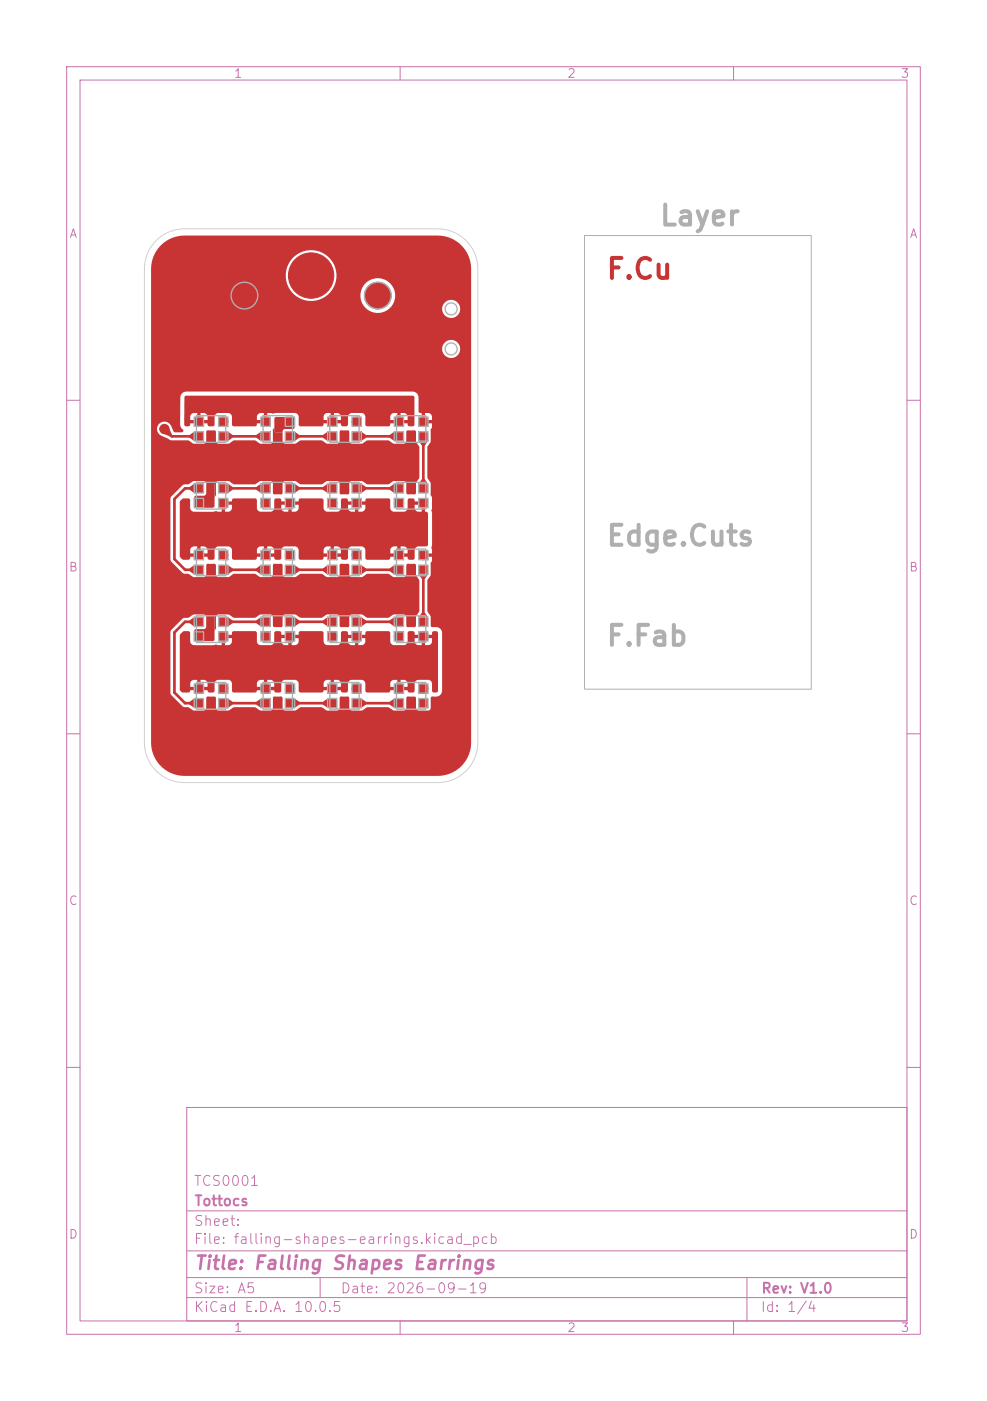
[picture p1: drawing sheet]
<svg xmlns="http://www.w3.org/2000/svg" width="148mm" height="210mm" viewBox="0 0 148 210" stroke-linecap="round" stroke-linejoin="round" font-family="sans-serif">
<defs><g id="words">
<g font-size="3" fill="#afafaf">
<text x="98.7" y="34.6">Layer</text>
<text x="90.7" y="82.6">Edge.Cuts</text>
<text x="90.7" y="97.6">F.Fab</text>
</g>
<text font-size="3" fill="#c83434" x="90.7" y="42.6">F.Cu</text>
<text font-size="2" fill="#c872ab" x="29" y="190.8">Title: Falling Shapes Earrings</text>
<g font-size="1.5" fill="#c872ab">
<text x="29" y="178.1">TCS0001</text>
<text x="29" y="184.1">Sheet:</text>
<text x="29.1" y="181.1">Tottocs</text>
<text x="29" y="186.8">File: falling-shapes-earrings.kicad_pcb</text>
<text x="29" y="197">KiCad E.D.A. 10.0.5</text>
<text x="29" y="194.2">Size: A5</text>
<text x="51" y="194.2">Date: 2026-09-19</text>
<text x="114" y="197">Id: 1/4</text>
<text x="114.1" y="194.2">Rev: V1.0</text>
</g>
<g font-size="1.3" fill="#c872ab">
<text x="35" y="12">1</text>
<text x="85" y="12">2</text>
<text x="135" y="12">3</text>
<text x="10.3" y="36">A</text>
<text x="136.3" y="36">A</text>
<text x="10.2" y="86">B</text>
<text x="136.2" y="86">B</text>
<text x="10.2" y="136">C</text>
<text x="136.2" y="136">C</text>
<text x="10.2" y="186">D</text>
<text x="136.2" y="186">D</text>
<text x="35" y="200">1</text>
<text x="85" y="200">2</text>
<text x="135" y="200">3</text>
</g>
</g></defs>
<g fill="none" stroke="#c872ab" stroke-width=".15">
<path d="M10 10h128v190h-128zM12 12h124v186h-124zM60 10v2M110 10v2M10 60h2M136 60h2M10 110h2M136 110h2M10 160h2M28 166h108v32h-108zM136 160h2M28 194.5h108"/>
<path d="M28 191.5h108M28 187.5h108M28 181.5h108M48 191.5v3M60 198v2M110 198v2M112 191.5v6.5"/>
</g>
<g fill="#c83434">
<path d="M62.8 104.7h1.4v1.4h-1.4z"/>
<path d="M62.8 102.5h1.4v1.4h-1.4z"/>
<path d="M59.1 104.7h1.4v1.4h-1.4z"/>
<path d="M59.1 102.5h1.4v1.4h-1.4z"/>
<path d="M52.8 104.7h1.4v1.4h-1.4z"/>
<path d="M52.8 102.5h1.4v1.4h-1.4z"/>
<path d="M49.1 104.7h1.4v1.4h-1.4z"/>
<path d="M49.1 102.5h1.4v1.4h-1.4z"/>
<path d="M29.1 72.5h1.4v1.4h-1.4z"/>
<path d="M29.1 74.7h1.4v1.4h-1.4z"/>
<path d="M32.8 72.5h1.4v1.4h-1.4z"/>
<path d="M32.8 74.7h1.4v1.4h-1.4z"/>
<path d="M49.1 72.5h1.4v1.4h-1.4z"/>
<path d="M49.1 74.7h1.4v1.4h-1.4z"/>
<path d="M52.8 72.5h1.4v1.4h-1.4z"/>
<path d="M52.8 74.7h1.4v1.4h-1.4z"/>
<path d="M62.8 64.7h1.4v1.4h-1.4z"/>
<path d="M62.8 62.5h1.4v1.4h-1.4z"/>
<path d="M59.1 64.7h1.4v1.4h-1.4z"/>
<path d="M59.1 62.5h1.4v1.4h-1.4z"/>
<path d="M42.8 104.7h1.4v1.4h-1.4z"/>
<path d="M42.8 102.5h1.4v1.4h-1.4z"/>
<path d="M39.1 104.7h1.4v1.4h-1.4z"/>
<path d="M39.1 102.5h1.4v1.4h-1.4z"/>
<path d="M32.8 64.7h1.4v1.4h-1.4z"/>
<path d="M32.8 62.5h1.4v1.4h-1.4z"/>
<path d="M29.1 64.7h1.4v1.4h-1.4z"/>
<path d="M29.1 62.5h1.4v1.4h-1.4z"/>
<path d="M42.8 84.7h1.4v1.4h-1.4z"/>
<path d="M42.8 82.5h1.4v1.4h-1.4z"/>
<path d="M39.1 84.7h1.4v1.4h-1.4z"/>
<path d="M39.1 82.5h1.4v1.4h-1.4z"/>
</g>
<circle cx="56.7" cy="44.3" r="2" fill="#c83434" stroke="#c83434" stroke-width=".15"/>
<g fill="#c83434">
<path d="M62.8 84.7h1.4v1.4h-1.4z"/>
<path d="M62.8 82.5h1.4v1.4h-1.4z"/>
<path d="M59.1 84.7h1.4v1.4h-1.4z"/>
<path d="M59.1 82.5h1.4v1.4h-1.4z"/>
<path d="M59.1 72.5h1.4v1.4h-1.4z"/>
<path d="M59.1 74.7h1.4v1.4h-1.4z"/>
<path d="M62.8 72.5h1.4v1.4h-1.4z"/>
<path d="M62.8 74.7h1.4v1.4h-1.4z"/>
<path d="M49.1 92.5h1.4v1.4h-1.4z"/>
<path d="M49.1 94.7h1.4v1.4h-1.4z"/>
<path d="M52.8 92.5h1.4v1.4h-1.4z"/>
<path d="M52.8 94.7h1.4v1.4h-1.4z"/>
<path d="M39.1 72.5h1.4v1.4h-1.4z"/>
<path d="M39.1 74.7h1.4v1.4h-1.4z"/>
<path d="M42.8 72.5h1.4v1.4h-1.4z"/>
<path d="M42.8 74.7h1.4v1.4h-1.4z"/>
<path d="M32.8 84.7h1.4v1.4h-1.4z"/>
<path d="M32.8 82.5h1.4v1.4h-1.4z"/>
<path d="M29.1 84.7h1.4v1.4h-1.4z"/>
<path d="M29.1 82.5h1.4v1.4h-1.4z"/>
<path d="M52.8 64.7h1.4v1.4h-1.4z"/>
<path d="M52.8 62.5h1.4v1.4h-1.4z"/>
<path d="M49.1 64.7h1.4v1.4h-1.4z"/>
<path d="M49.1 62.5h1.4v1.4h-1.4z"/>
</g>
<circle cx="36.7" cy="44.3" r="2" fill="#c83434" stroke="#c83434" stroke-width=".15"/>
<g fill="#c83434">
<path d="M32.8 104.7h1.4v1.4h-1.4z"/>
<path d="M32.8 102.5h1.4v1.4h-1.4z"/>
<path d="M29.1 104.7h1.4v1.4h-1.4z"/>
<path d="M29.1 102.5h1.4v1.4h-1.4z"/>
<path d="M29.1 92.5h1.4v1.4h-1.4z"/>
<path d="M29.1 94.7h1.4v1.4h-1.4z"/>
<path d="M32.8 92.5h1.4v1.4h-1.4z"/>
<path d="M32.8 94.7h1.4v1.4h-1.4z"/>
<path d="M59.1 92.5h1.4v1.4h-1.4z"/>
<path d="M59.1 94.7h1.4v1.4h-1.4z"/>
<path d="M62.8 92.5h1.4v1.4h-1.4z"/>
<path d="M62.8 94.7h1.4v1.4h-1.4z"/>
<path d="M52.8 84.7h1.4v1.4h-1.4z"/>
<path d="M52.8 82.5h1.4v1.4h-1.4z"/>
<path d="M49.1 84.7h1.4v1.4h-1.4z"/>
<path d="M49.1 82.5h1.4v1.4h-1.4z"/>
<path d="M42.8 64.7h1.4v1.4h-1.4z"/>
<path d="M42.8 62.5h1.4v1.4h-1.4z"/>
<path d="M39.1 64.7h1.4v1.4h-1.4z"/>
<path d="M39.1 62.5h1.4v1.4h-1.4z"/>
<path d="M39.1 92.5h1.4v1.4h-1.4z"/>
<path d="M39.1 94.7h1.4v1.4h-1.4z"/>
<path d="M42.8 92.5h1.4v1.4h-1.4z"/>
<path d="M42.8 94.7h1.4v1.4h-1.4z"/>
</g>
<g fill="#c83434" stroke="#c83434" stroke-width=".15">
<circle cx="46.7" cy="41.3" r="3.4"/>
<circle cx="49.8" cy="95.4" r=".7"/>
<circle cx="24.3" cy="71.3" r=".7"/>
<circle cx="61.2" cy="68.8" r=".7"/>
<circle cx="39.8" cy="75.4" r=".7"/>
<circle cx="43.5" cy="83.2" r=".7"/>
<circle cx="59.8" cy="75.4" r=".7"/>
<circle cx="46.7" cy="111.3" r=".7"/>
<circle cx="31.7" cy="89.3" r=".7"/>
<circle cx="39.8" cy="95.4" r=".7"/>
<circle cx="41.7" cy="108.8" r=".7"/>
<circle cx="69.6" cy="61.8" r=".7"/>
<circle cx="63.5" cy="103.2" r=".7"/>
<circle cx="24.3" cy="77.3" r=".7"/>
<circle cx="33.5" cy="103.2" r=".7"/>
<circle cx="69.6" cy="87.3" r=".7"/>
<circle cx="30.7" cy="42.8" r=".7"/>
<circle cx="24.3" cy="93.3" r=".7"/>
<circle cx="24.3" cy="99.3" r=".7"/>
<circle cx="69.6" cy="67.8" r=".7"/>
<circle cx="36.7" cy="111.3" r=".7"/>
<circle cx="69.6" cy="99.3" r=".7"/>
<circle cx="66.7" cy="111.3" r=".7"/>
<circle cx="23.6" cy="53.3" r=".7"/>
<circle cx="69.6" cy="81.3" r=".7"/>
<circle cx="42.7" cy="51.1" r=".7"/>
<circle cx="28.2" cy="47.3" r=".7"/>
<circle cx="33.5" cy="63.2" r=".7"/>
<circle cx="53.7" cy="53.3" r=".7"/>
<circle cx="36.2" cy="49.3" r=".7"/>
<circle cx="33.5" cy="83.2" r=".7"/>
<circle cx="56.7" cy="39.3" r=".7"/>
<circle cx="24.2" cy="38.8" r=".7"/>
<circle cx="63.5" cy="63.2" r=".7"/>
<circle cx="59.8" cy="95.4" r=".7"/>
<circle cx="33.7" cy="68.8" r=".7"/>
<circle cx="51.7" cy="108.8" r=".7"/>
<circle cx="53.5" cy="83.2" r=".7"/>
<circle cx="56.7" cy="111.3" r=".7"/>
<circle cx="39.4" cy="53.3" r=".7"/>
<circle cx="61.2" cy="89.3" r=".7"/>
<circle cx="63.5" cy="83.2" r=".7"/>
<circle cx="53.5" cy="103.2" r=".7"/>
<circle cx="53.5" cy="63.2" r=".7"/>
<circle cx="66.7" cy="39.3" r=".7"/>
<circle cx="49.8" cy="75.4" r=".7"/>
<circle cx="69.6" cy="49.3" r=".7"/>
<circle cx="43.5" cy="103.2" r=".7"/>
<circle cx="27.7" cy="57.8" r=".7"/>
<circle cx="59.2" cy="79.3" r=".7"/>
<circle cx="56.7" cy="60.8" r=".7"/>
<circle cx="30.7" cy="99.3" r=".7"/>
<circle cx="59.7" cy="60.8" r=".7"/>
<circle cx="32.2" cy="60.8" r=".7"/>
<circle cx="33.7" cy="78.8" r=".7"/>
<circle cx="63.2" cy="79.3" r=".7"/>
<circle cx="59.2" cy="99.3" r=".7"/>
<circle cx="33.7" cy="99.3" r=".7"/>
<circle cx="30.7" cy="78.8" r=".7"/>
<circle cx="62.8" cy="99.3" r=".7"/>
<circle cx="34.7" cy="60.8" r=".7"/>
<circle cx="24.7" cy="64.3" r=".7"/>
<circle cx="56.7" cy="44.3" r=".7"/>
</g>
<g fill="none" stroke="#c83434" stroke-width=".4">
<path d="M24.7 64.3l1.1 1.1h4M29.8 73.2h-2l-1.6 1.6v9l1.6 1.6h2M33.5 73.2h6.3M33.5 65.4h6.3M43.5 73.2h6.3M43.5 65.4h6.3M53.5 73.2h6.3M53.5 65.4h6.3M63.5 65.4v7.8M29.8 93.2h-2l-1.6 1.6v9l1.6 1.6h2M33.5 85.4h6.3M33.5 93.2h6.3"/>
<path d="M43.5 85.4h6.3M43.5 93.2h6.3M53.5 85.4h6.3M53.5 93.2h6.3M63.5 85.4v7.8M33.5 105.4h6.3M43.5 105.4h6.3M53.5 105.4h6.3"/>
</g>
<g fill="#c83434">
<path d="M41.2 62.6l.2-.1h2.7l.1 .3-.1 1.4-.2 .1h-1.3l-.4 .5h-.9l-.1-.2z"/>
<path d="M27.7 59.4l34.2-.1 .2 .1 .1 4.2-.1 .2-.8 .1-.2-.2v-.2h-2.6a.32 .32 0 0 1-.3 .4h-3.2l-.2-.2v-1.3h3.7v.6h2.6l-.1-.8-.3-.3h-.6v1.1h-.5v-1.1l-.8 .1-.3 .4h-3.7l-.1-.2-.4-.3h-1.6a.57 .57 0 0 0-.5 .5v1.3l-.2 .2h-.6a.32 .32 0 0 1-.3-.4h-2.6a.32 .32 0 0 1-.3 .4h-3.2l-.2-.2v-1.3h3.7v.6h2.6l-.1-.8-.3-.3h-.6v1.1h-.5v-1.1l-.8 .1-.3 .4h-3.7a.72 .72 0 0 0-.9-.5h-2.5l-.5 .1-.8-.1-.1 1.3-.4 .3h-1.1a.32 .32 0 0 1-.3 .4h-3.2l-.2-.2v-1.3h3.7v.6h1l.1-.1v-1l-.8 .1-.3 .4h-3.7l-.1-.2-.4-.3h-1.6a.57 .57 0 0 0-.5 .5v1.3l-.2 .2h-.6a.32 .32 0 0 1-.3-.4h-2.6a.32 .32 0 0 1-.3 .4h-.3a.32 .32 0 0 1-.3-.5v-1h.9v.6h2.6v-.6l-.2-.4-.8-.1v1.1h-.5v-1.1h-.6a.59 .59 0 0 0-.5 .5h-.9l.1-2.8z"/>
<path d="M31 72.4l.2-.1h.7l.2 .2v3.5l-.2 .1h-2.7l-.1-.2 .1-1.5 .2-.1h1.3l.1-.1 .1-.3z"/>
<path d="M27 95.1l.6-.5 .9 .1v1.5a.63 .63 0 0 0 .8 .5h2.6l.5-.1 .8 .1v-.9h.5v.9h.6l.4-.2 .1-.3v-.5l-1.6 .1 .1-.2 .4-.4h1.1v-.4l.3-.2h3.2l.2 .2v1.4a.57 .57 0 0 0 .5 .5h1.6a.56 .56 0 0 0 .5-.5h1.1l.2 .4 .3 .1h1.6l.4-.2 .1-.3v-.5h-1.1v1h-.5v-1h-1v.5h-1.1v-1.4l.3-.2 .7 .1 .1 .5h2.6v-.4l.3-.2h3.2l.2 .2v1.4a.57 .57 0 0 0 .5 .5h1.6a.56 .56 0 0 0 .5-.5h1.1l.1 .3 .3 .2h1.7a.59 .59 0 0 0 .5-.5v-.5h-1.1v1h-.5v-1h-1v.5h-1.1v-1.4l.2-.2h.7l.2 .2v.4h2.6v-.4l.2-.2h3.3l.2 .2v1.4a.57 .57 0 0 0 .5 .5h1.6a.56 .56 0 0 0 .5-.5h1.1l.1 .3 .3 .2h1.7a.55 .55 0 0 0 .5-.5v-.5h-1.1v1h-.5v-1h-1v.5h-1.1v-1.4l.2-.2h.7l.2 .2v.4h2.6v-.4l.3-.2h.4l.2 .2v8.8l-.3 .2-.6-.1v-1.3l-.3-.4-.2-.1h-1.6a.57 .57 0 0 0-.5 .5v1.2l-.2 .2h-.7l-.2-.3h-2.6l-.1 .2-.2 .1h-3.1l-.3-.2v-1.2h3.7v.6h2.6v-.6l-.1-.2-.3-.3h-.6v1.1h-.5v-1.1l-.8 .1-.3 .4h-3.7l-.1-.2-.4-.3h-1.6a.57 .57 0 0 0-.5 .5v1.2l-.3 .2h-.6l-.2-.3h-2.6l-.1 .2-.2 .1h-3.2l-.2-.2v-1.2h3.7v.6h2.6v-.6l-.1-.2-.3-.3h-.6v1.1h-.5v-1.1l-.8 .1-.3 .4h-3.7l-.3-.4-.2-.1h-1.6l-.3 .1-.2 .4v1.2l-.2 .2h-.7l-.2-.3h-2.6l-.1 .2-.2 .1h-3.1l-.3-.2v-1.2h3.7v.6h2.6v-.6l-.1-.2-.3-.3h-.6v1.1h-.5v-1.1l-.8 .1-.3 .4h-3.7l-.1-.2-.4-.3h-1.6l-.3 .1-.2 .4v1.2l-.2 .2h-.7l-.2-.3h-2.6l-.2 .3h-.9l-.4-.3v-1.1h1.5v.6h2.6v-.6l-.2-.4-.8-.1v1.1h-.5v-1.1l-.8 .1-.3 .4h-1.5v-7.1z"/>
<path d="M31 92.4l.2-.1h.7l.2 .2v3.5l-.2 .1h-2.7l-.1-.2 .1-1.5 .2-.1h1.3l.1-.1 .1-.3z"/>
<path d="M27 75.1l.5-.4 1 .1v1.4a.68 .68 0 0 0 .9 .5h2.5l.5-.1 .8 .1v-.9h.5v.9h.6l.4-.2 .1-.3v-.5l-1.6 .1 .1-.2 .4-.4h1.1a.32 .32 0 0 1 .3-.5h3.2l.2 .2v1.3a.57 .57 0 0 0 .5 .5h1.6a.56 .56 0 0 0 .5-.5h1.1l.2 .4 .3 .1h1.6l.4-.2 .1-.3v-.5h-1.1v1h-.5v-1h-1v.5h-1.1v-1.2l.2-.3h.7l.2 .2v.3h2.6a.32 .32 0 0 1 .3-.5h3.2l.2 .2v1.3a.57 .57 0 0 0 .5 .5h1.6a.56 .56 0 0 0 .5-.5h1.1l.2 .4a1.84 1.84 0 0 0 1.3 .1h.6a.55 .55 0 0 0 .5-.5v-.5h-1.1v1h-.5v-1h-1v.5h-1.1v-1.2l.2-.3h.6l.2 .1 .1 .4h2.6a.32 .32 0 0 1 .3-.5h3.2l.2 .2v1.3a.57 .57 0 0 0 .5 .5h1.7l.3-.2 .1-.3h1.1l.2 .4 .8 .1v-.9l-.1-.1h-.9v.5h-1.1v-1.3l.2-.2h.6a.32 .32 0 0 1 .3 .5h1.2l.3 .4v1.1h.3l.2 .2v4.7l-.2 .3h-1.3l-.3 .1-.2 .4v1.3l-.2 .2h-.6a.32 .32 0 0 1-.3-.4h-2.6v.2l-.3 .2h-3.1l-.3-.2v-1.3h3.7v.6h2.6v-.6l-.2-.4-.8-.1v1.1h-.5v-1.1h-.6a.59 .59 0 0 0-.5 .5h-3.7l-.1-.2-.4-.3h-1.7l-.2 .1-.2 .4v1.3l-.2 .2h-.6a.32 .32 0 0 1-.3-.4h-2.6v.2l-.3 .2h-3.1l-.3-.2v-1.3h3.7v.6h2.6v-.6l-.2-.4-.8-.1v1.1h-.5v-1.1h-.6a.59 .59 0 0 0-.5 .5h-3.7l-.1-.2-.4-.3h-1.6l-.3 .1-.2 .4v1.2l-.2 .3h-.7l-.2-.2v-.2h-2.6a.32 .32 0 0 1-.3 .4h-3.2l-.2-.2v-1.3h3.7v.6h2.6l-.1-.8-.3-.3h-.6v1.1h-.5v-1.1l-.8 .1-.3 .4h-3.7l-.1-.2-.4-.3h-1.6a.57 .57 0 0 0-.5 .5v1.2l-.2 .3h-.7l-.2-.2v-.2h-2.6a.32 .32 0 0 1-.3 .4h-.7l-.4-.3-.1-.2v-1h1.5v.6h2.6v-.6l-.2-.4-.8-.1v1.1h-.5v-1.1l-.8 .1-.3 .4h-1.5v-7.1z"/>
<path d="M24.3 36.6l.5-.4 1.1-.6 1.8-.3h37.9l1.3 .2 1.1 .4 1 .7 1.1 1.4 .4 1.1 .2 1.2v71l-.2 1.2-.2 .6-.5 1.1-.8 .8-1 .7-.6 .3-1.8 .3h-37.9l-1.2-.1-.6-.2-1.1-.6-.9-.8-.7-.9-.2-.6-.3-1.8v-47.1h.9a1.11 1.11 0 0 0 .6 1.1l1.5 .7h2.5l.8 .5h1.6l.3-.2 .1-1.7 .2-.1h.9l.3 .2v1.4l.2 .4h1.6l.9-.5h3.1l.8 .5h1.6l.2-.1 .1-.3v-1.6l.2-.5v-1.2l.2-.3-.1 .3v1.9l.2 .1h.8l.2-.2v1.5l.2 .4h1.6l.9-.5h3.1l.9 .5h1.6l.2-.4v-1.4l.1-.1 .2-.1h.9l.2 .1 .1 1.5 .2 .4h1.6l.9-.5h3.1l.8 .5h1.6l.3-.2 .1-1.7 .2-.1h.9l.2 .1 .1 .1v1.6l.5 .7v4.6l-.5 .8v1.5l-.2 .2h-1l-.2-.1-.1-1.6-.3-.3h-1.6l-.8 .5h-3.1l-.8-.5h-1.7l-.2 .4v1.4l-.2 .2h-.1h-.9l-.2-.1-.1-1.6-.3-.3h-1.6l-.8 .5h-3.1l-.8-.5h-1.7l-.2 .4v1.4l-.2 .2h-.1h-.9l-.2-.1-.1-1.5-.2-.4h-1.7l-.8 .5h-3.1l-.8-.5h-1.6l-.2 .1-.1 .3v1.7l-.2 .4v1.2l-.2 .3 .2-.2-.1-3.4-.2-.2h-.7l-.3 .3-.1-.4-.2-.1-1.7 .1a1.32 1.32 0 0 1-1.3 .4l-1.9 1.8-.1 .3v9.2l.1 .3 1.8 1.8h.8l.8 .5h1.6l.2-.4 .1-1.5 .2-.1h.9l.3 .2v1.4l.2 .4h1.6l.9-.5h3.1l.8 .5h1.6l.3-.2 .1-1.7 .2-.1h.9l.3 .2v1.4l.2 .4h1.6l.9-.5h3.1l.8 .5h1.6l.3-.2 .1-1.7 .2-.1h.9l.3 .2v1.4l.2 .4h1.6l.9-.5h3.1l.8 .5h1.6l.3-.2 .1-1.7 .2-.1h.9l.3 .2v1.6l.5 .7v4.6l-.5 .8v1.4l-.2 .2h-1l-.2-.1-.1-1.5-.3-.3h-1.6l-.8 .5h-3.1l-.8-.5h-1.7l-.2 .4v1.3l-.1 .1-.2 .1h-.9l-.2-.1-.1-1.5-.3-.3h-1.6l-.8 .5h-3.1l-.8-.5h-1.7l-.2 .4v1.3l-.1 .1-.2 .1h-.9l-.2-.1-.1-1.4-.2-.4h-1.7l-.8 .5h-3.1l-.8-.5h-1.6l-.2 .1-.1 .3v1.7l-.2 .4v1.2l-.2 .3 .2-.2v-3.3l-.2-.3h-.8l-.3 .3v-.3l-.2-.2h-1.6l-.9 .5h-.7l-1.8 1.8-.1 .3v9.4l1.8 1.8 .9 .1 .8 .5h1.5l.2-.1 .1-.3v-1.5l.2-.2h.9a.26 .26 0 0 1 .4 .3v1.4l.2 .4h1.7l.8-.5h3.1l.8 .5h1.6l.2-.1 .1-.3v-1.5a.32 .32 0 0 1 .5-.2h.6a.26 .26 0 0 1 .4 .3v1.4l.1 .3 .2 .1h1.6l.8-.5h3.1l.9 .5h1.6l.2-.2v-1.7l.2-.2h1l.2 .1 .1 1.6 .2 .4h1.7l.8-.5h3.1l.8 .5h1.6l.2-.1 .1-.2v-1.6a.32 .32 0 0 1 .5-.2h.6a.26 .26 0 0 1 .4 .3v1.4l.1 .3 .2 .1h1.5l.3-.1 .1-.2v-1.6a.33 .33 0 0 1 .5-.2l.8-.1 .3-.3 .1-.4v-8.7a.88 .88 0 0 0-.9-.9h-.5l-.3-.1v-1.5l-.5-.8v-4.6l.5-.8v-1.7l.2-.5v-.5l-1.1-.1a.25 .25 0 0 1-.2-.2 .25 .25 0 0 1 .3-.2h1l-.1-.9 .1-.5v-4.6l-.1-.5 .1-.3v-1.6l-.2-.5v-1.7l-.5-.8v-4.6l.5-.8v-1.7l.2-.5v-.5l-1.2-.1-.3-.3-.1-.2 1.6 .1v-.6l-.3-.4-.8-.1v1h-.5v-1h-.3l-.1-.2v-2.2a.91 .91 0 0 0-.9-.8h-34a.88 .88 0 0 0-.9 .9v4l.2 .6a.32 .32 0 0 1 .2 .3 .32 .32 0 0 1-.1 .3h-1.2l-.6-1.2a1.11 1.11 0 0 0-1.1-.4 1.11 1.11 0 0 0-.8 1h-.9v-11.8h43.6l.1 .3a1.36 1.36 0 0 0 2.2 .6 1.36 1.36 0 0 0-.5-2.3 1.36 1.36 0 0 0-1.8 1.4h-43.6v-11.3h20.2v.5a3.8 3.8 0 0 0 2.3 3.2 3.8 3.8 0 0 0 4-.7h4.9v.4a2.61 2.61 0 0 0 1.6 2.2 2.58 2.58 0 0 0 2.5-.3h8.1v.1a1.35 1.35 0 0 0 2.2 .9 1.35 1.35 0 0 0-.3-2.3 1.35 1.35 0 0 0-1.9 1.3h-8.1a2.61 2.61 0 0 0-.3-4.4 2.61 2.61 0 0 0-3.8 2.1h-4.9l.2-.2a3.8 3.8 0 0 0-1.2-6.1 3.8 3.8 0 0 0-5.3 3.3h-20.2v-1.4l.3-1.2 .5-1z"/>
<path d="M53.5 105.4l.7-.7 .7 .5v.4l-.7 .5z"/>
<path d="M58.4 105.2l.7-.5 .7 .7-.7 .7-.7-.5z"/>
<path d="M43.5 105.4l.7-.7 .7 .5v.4l-.7 .5z"/>
<path d="M48.4 105.2l.7-.5 .7 .7-.7 .7-.7-.5z"/>
<path d="M28.4 73l.7-.5 .7 .7-.7 .7-.7-.5z"/>
<path d="M28.4 85.2l.7-.5 .7 .7-.7 .7-.7-.5z"/>
<path d="M33.5 73.2l.7-.7 .7 .5v.4l-.7 .5z"/>
<path d="M38.4 73l.7-.5 .7 .7-.7 .7-.7-.5z"/>
<path d="M48.4 73l.7-.5 .7 .7-.7 .7-.7-.5z"/>
<path d="M43.5 73.2l.7-.7 .7 .5v.4l-.7 .5z"/>
<path d="M53.5 73.2l.7-.7 .7 .5v.4l-.7 .5z"/>
<path d="M58.4 73l.7-.5 .7 .7-.7 .7-.7-.5z"/>
<path d="M63.5 65.4l.7 .7-.5 .7h-.4l-.5-.7z"/>
<path d="M63.3 71.8h.4l.5 .7-.7 .7-.7-.7z"/>
<path d="M58.4 65.2l.7-.5 .7 .7-.7 .7-.7-.5z"/>
<path d="M53.5 65.4l.7-.7 .7 .5v.4l-.7 .5z"/>
<path d="M38.4 105.2l.7-.5 .7 .7-.7 .7-.7-.5z"/>
<path d="M33.5 105.4l.7-.7 .7 .5v.4l-.7 .5z"/>
<path d="M33.5 65.4l.7-.7 .7 .5v.4l-.7 .5z"/>
<path d="M38.4 65.2l.7-.5 .7 .7-.7 .7-.7-.5z"/>
<path d="M24.7 64.3l.6-.2 .5 1-.3 .3-1.1-.4z"/>
<path d="M28.4 65.2l.7-.5 .7 .7-.7 .7-.7-.5z"/>
<path d="M43.5 85.4l.7-.7 .7 .5v.4l-.7 .5z"/>
<path d="M48.4 85.2l.7-.5 .7 .7-.7 .7-.7-.5z"/>
<path d="M38.4 85.2l.7-.5 .7 .7-.7 .7-.7-.5z"/>
<path d="M33.5 85.4l.7-.7 .7 .5v.4l-.7 .5z"/>
<path d="M63.5 85.4l.7 .7-.5 .7h-.4l-.5-.7z"/>
<path d="M63.3 91.8h.4l.5 .7-.7 .7-.7-.7z"/>
<path d="M53.5 85.4l.7-.7 .7 .5v.4l-.7 .5z"/>
<path d="M58.4 85.2l.7-.5 .7 .7-.7 .7-.7-.5z"/>
<path d="M48.4 93l.7-.5 .7 .7-.7 .7-.7-.5z"/>
<path d="M43.5 93.2l.7-.7 .7 .5v.4l-.7 .5z"/>
<path d="M53.5 93.2l.7-.7 .7 .5v.4l-.7 .5z"/>
<path d="M58.4 93l.7-.5 .7 .7-.7 .7-.7-.5z"/>
<path d="M48.4 65.2l.7-.5 .7 .7-.7 .7-.7-.5z"/>
<path d="M43.5 65.4l.7-.7 .7 .5v.4l-.7 .5z"/>
<path d="M28.4 105.2l.7-.5 .7 .7-.7 .7-.7-.5z"/>
<path d="M28.4 93l.7-.5 .7 .7-.7 .7-.7-.5z"/>
<path d="M38.4 93l.7-.5 .7 .7-.7 .7-.7-.5z"/>
<path d="M33.5 93.2l.7-.7 .7 .5v.4l-.7 .5z"/>
</g>
<path d="M87.7 35.3h34v68h-34z" fill="none" stroke="#afafaf" stroke-width=".15"/>
<g fill="none" stroke="#afafaf" stroke-width=".2">
<path d="M29.1 72.5h1.4v1.4h-1.4zM29.1 74.7h1.4v1.4h-1.4zM29.1 64.7h1.4v1.4h-1.4zM29.1 62.5h1.4v1.4h-1.4zM29.5 72.3h4.4v4h-4.4zM29.5 62.3h4.4v4h-4.4zM32.8 72.5h1.4v1.4h-1.4zM32.8 74.7h1.4v1.4h-1.4zM32.8 64.7h1.4v1.4h-1.4zM32.8 62.5h1.4v1.4h-1.4zM39.1 72.5h1.4v1.4h-1.4zM39.1 74.7h1.4v1.4h-1.4z"/>
<path d="M39.1 64.7h1.4v1.4h-1.4zM39.1 62.5h1.4v1.4h-1.4zM39.5 72.3h4.4v4h-4.4zM39.5 62.3h4.4v4h-4.4zM42.8 72.5h1.4v1.4h-1.4zM42.8 74.7h1.4v1.4h-1.4zM42.8 64.7h1.4v1.4h-1.4zM42.8 62.5h1.4v1.4h-1.4zM49.1 72.5h1.4v1.4h-1.4zM49.1 74.7h1.4v1.4h-1.4zM49.1 64.7h1.4v1.4h-1.4zM49.1 62.5h1.4v1.4h-1.4z"/>
<path d="M49.5 72.3h4.4v4h-4.4zM49.5 62.3h4.4v4h-4.4zM52.8 72.5h1.4v1.4h-1.4zM52.8 74.7h1.4v1.4h-1.4zM52.8 64.7h1.4v1.4h-1.4zM52.8 62.5h1.4v1.4h-1.4zM59.1 64.7h1.4v1.4h-1.4zM59.1 62.5h1.4v1.4h-1.4zM59.1 72.5h1.4v1.4h-1.4zM59.1 74.7h1.4v1.4h-1.4zM59.5 62.3h4.4v4h-4.4zM59.5 72.3h4.4v4h-4.4z"/>
<path d="M62.8 64.7h1.4v1.4h-1.4zM62.8 62.5h1.4v1.4h-1.4zM62.8 72.5h1.4v1.4h-1.4zM62.8 74.7h1.4v1.4h-1.4zM29.1 84.7h1.4v1.4h-1.4zM29.1 82.5h1.4v1.4h-1.4zM29.1 92.5h1.4v1.4h-1.4zM29.1 94.7h1.4v1.4h-1.4zM29.5 82.3h4.4v4h-4.4zM29.5 92.3h4.4v4h-4.4zM32.8 84.7h1.4v1.4h-1.4zM32.8 82.5h1.4v1.4h-1.4z"/>
<path d="M32.8 92.5h1.4v1.4h-1.4zM32.8 94.7h1.4v1.4h-1.4zM39.1 84.7h1.4v1.4h-1.4zM39.1 82.5h1.4v1.4h-1.4zM39.1 92.5h1.4v1.4h-1.4zM39.1 94.7h1.4v1.4h-1.4zM39.5 82.3h4.4v4h-4.4zM39.5 92.3h4.4v4h-4.4zM42.8 84.7h1.4v1.4h-1.4zM42.8 82.5h1.4v1.4h-1.4zM42.8 92.5h1.4v1.4h-1.4zM42.8 94.7h1.4v1.4h-1.4z"/>
<path d="M49.1 92.5h1.4v1.4h-1.4zM49.1 94.7h1.4v1.4h-1.4zM49.1 84.7h1.4v1.4h-1.4zM49.1 82.5h1.4v1.4h-1.4zM49.5 92.3h4.4v4h-4.4zM49.5 82.3h4.4v4h-4.4zM52.8 92.5h1.4v1.4h-1.4zM52.8 94.7h1.4v1.4h-1.4zM52.8 84.7h1.4v1.4h-1.4zM52.8 82.5h1.4v1.4h-1.4zM59.1 84.7h1.4v1.4h-1.4zM59.1 82.5h1.4v1.4h-1.4z"/>
<path d="M59.1 92.5h1.4v1.4h-1.4zM59.1 94.7h1.4v1.4h-1.4zM59.5 82.3h4.4v4h-4.4zM59.5 92.3h4.4v4h-4.4zM62.8 84.7h1.4v1.4h-1.4zM62.8 82.5h1.4v1.4h-1.4zM62.8 92.5h1.4v1.4h-1.4zM62.8 94.7h1.4v1.4h-1.4zM29.1 104.7h1.4v1.4h-1.4zM29.1 102.5h1.4v1.4h-1.4zM29.5 102.3h4.4v4h-4.4zM32.8 104.7h1.4v1.4h-1.4z"/>
<path d="M32.8 102.5h1.4v1.4h-1.4zM39.1 104.7h1.4v1.4h-1.4zM39.1 102.5h1.4v1.4h-1.4zM39.5 102.3h4.4v4h-4.4zM42.8 104.7h1.4v1.4h-1.4zM42.8 102.5h1.4v1.4h-1.4zM49.1 104.7h1.4v1.4h-1.4zM49.1 102.5h1.4v1.4h-1.4zM49.5 102.3h4.4v4h-4.4zM52.8 104.7h1.4v1.4h-1.4zM52.8 102.5h1.4v1.4h-1.4zM59.1 104.7h1.4v1.4h-1.4z"/>
<path d="M59.1 102.5h1.4v1.4h-1.4zM59.5 102.3h4.4v4h-4.4zM62.8 104.7h1.4v1.4h-1.4zM62.8 102.5h1.4v1.4h-1.4z"/>
<circle cx="36.7" cy="44.3" r="2"/>
<circle cx="56.7" cy="44.3" r="2"/>
<circle cx="67.7" cy="46.3" r=".9"/>
<circle cx="67.7" cy="52.3" r=".9"/>
</g>
<path d="M23.4 36.1a6 6 0 0 1 4.3-1.8h38a6 6 0 0 1 6 6v71a6 6 0 0 1-6 6h-38a6 6 0 0 1-6-6v-71a6 6 0 0 1 1.7-4.2z" fill="none" stroke="#d0d2cd" stroke-width=".15"/>
<use href="#words"/>
</svg>
